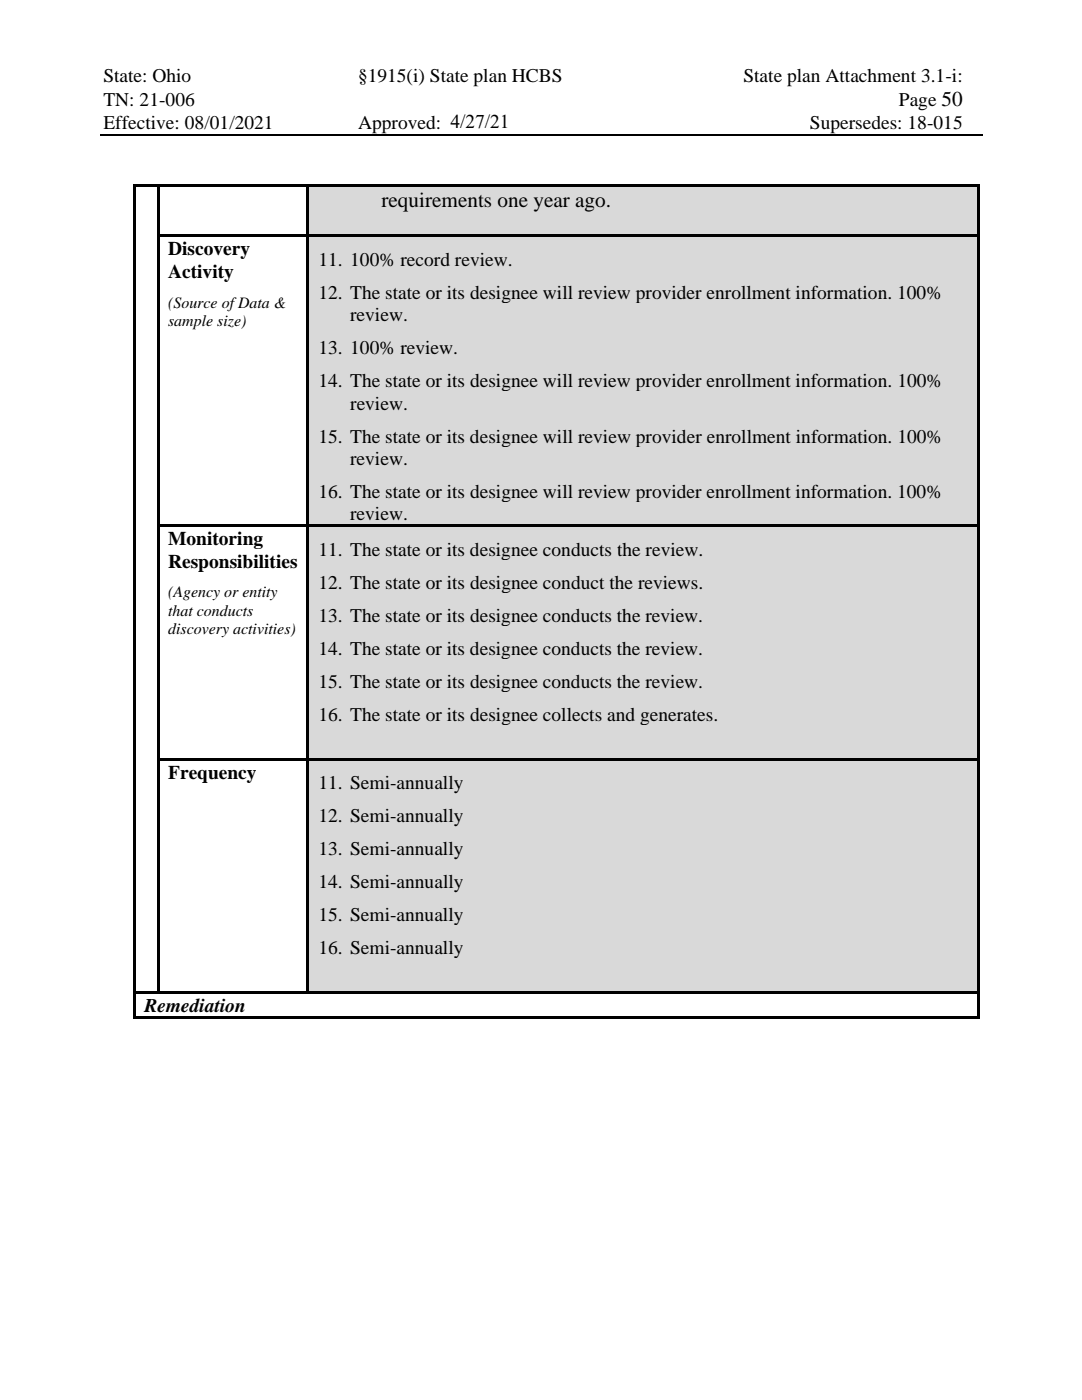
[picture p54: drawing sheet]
<svg xmlns="http://www.w3.org/2000/svg" width="216mm" height="279mm" viewBox="0 0 216 279" stroke-linecap="round" stroke-linejoin="round" font-family="sans-serif">
<defs><g id="words">
<text font-size="4.2" x="76.1" y="41.3">requirements one year ago.</text>
<g font-size="3.9">
<text x="20.6" y="16.3">State: Ohio</text>
<text x="71.4" y="16.3">§1915(i) State plan HCBS</text>
<text x="148.4" y="16.3">State plan Attachment 3.1-i:</text>
<text x="20.6" y="21.1">TN: 21-006</text>
<text x="179.4" y="21.1">Page 50</text>
<text x="20.6" y="25.7">Effective: 08/01/2021</text>
<text x="71.4" y="25.7">Approved: 4/27/21</text>
<text x="161.6" y="25.7">Supersedes: 18-015</text>
<text x="33.5" y="51">Discovery</text>
<text x="63.5" y="53.1">11. 100% record review.</text>
<text x="33.5" y="55.4">Activity</text>
<text x="63.5" y="59.7">12. The state or its designee will review provider enrollment information. 100%</text>
<text x="69.9" y="64.1">review.</text>
<text x="63.5" y="70.7">13. 100% review.</text>
<text x="63.5" y="77.3">14. The state or its designee will review provider enrollment information. 100%</text>
<text x="69.9" y="81.8">review.</text>
<text x="63.5" y="88.3">15. The state or its designee will review provider enrollment information. 100%</text>
<text x="69.9" y="92.8">review.</text>
<text x="63.5" y="99.4">16. The state or its designee will review provider enrollment information. 100%</text>
<text x="69.9" y="103.9">review.</text>
<text x="33.5" y="108.8">Monitoring</text>
<text x="33.5" y="113.3">Responsibilities</text>
<text x="63.5" y="110.9">11. The state or its designee conducts the review.</text>
<text x="63.5" y="117.5">12. The state or its designee conduct the reviews.</text>
<text x="63.5" y="124.1">13. The state or its designee conducts the review.</text>
<text x="63.5" y="130.7">14. The state or its designee conducts the review.</text>
<text x="63.5" y="137.3">15. The state or its designee conducts the review.</text>
<text x="63.5" y="143.8">16. The state or its designee collects and generates.</text>
<text x="33.5" y="155.4">Frequency</text>
<text x="63.5" y="157.5">11. Semi-annually</text>
<text x="63.5" y="164.1">12. Semi-annually</text>
<text x="63.5" y="170.7">13. Semi-annually</text>
<text x="63.5" y="177.3">14. Semi-annually</text>
<text x="63.5" y="183.8">15. Semi-annually</text>
<text x="63.5" y="190.4">16. Semi-annually</text>
<text x="28.9" y="202">Remediation</text>
</g>
<g font-size="3.2">
<text x="33.5" y="61.4">(Source of Data &amp;</text>
<text x="33.5" y="65">sample size)</text>
<text x="33.5" y="119.2">(Agency or entity</text>
<text x="33.5" y="122.9">that conducts</text>
<text x="33.5" y="126.5">discovery activities)</text>
</g>
</g></defs>
<path d="M20.1 27h176" fill="none" stroke="#000" stroke-width=".25"/>
<g fill="#d9d9d9">
<path d="M61.6 37.4h133.4v9.4h-133.4z" fill-rule="evenodd"/>
<path d="M63.3 37.4h130.1v4.8h-130.1z" fill-rule="evenodd"/>
<path d="M63.3 42.2h130.1v4.6h-130.1z" fill-rule="evenodd"/>
</g>
<g fill="#000">
<path d="M26.7 36.9h.5v.5h-.5z" fill-rule="evenodd"/>
<path d="M26.7 36.9h.5v.5h-.5z" fill-rule="evenodd"/>
<path d="M27.2 36.9h4.2v.5h-4.2z" fill-rule="evenodd"/>
<path d="M31.4 36.9h.5v.5h-.5z" fill-rule="evenodd"/>
<path d="M31.9 36.9h29.2v.5h-29.2z" fill-rule="evenodd"/>
<path d="M61.1 36.9h.5v.5h-.5z" fill-rule="evenodd"/>
<path d="M61.6 36.9h133.4v.5h-133.4z" fill-rule="evenodd"/>
<path d="M195 36.9h.5v.5h-.5z" fill-rule="evenodd"/>
<path d="M195 36.9h.5v.5h-.5z" fill-rule="evenodd"/>
<path d="M26.7 37.4h.5v9.4h-.5z" fill-rule="evenodd"/>
<path d="M31.4 37.4h.5v9.4h-.5z" fill-rule="evenodd"/>
<path d="M61.1 37.4h.5v9.4h-.5z" fill-rule="evenodd"/>
<path d="M195 37.4h.5v9.4h-.5z" fill-rule="evenodd"/>
</g>
<g fill="#d9d9d9">
<path d="M61.6 47.4h133.4v57.3h-133.4z" fill-rule="evenodd"/>
<path d="M63.3 47.4h130.1v6.5h-130.1z" fill-rule="evenodd"/>
<path d="M63.3 53.9h130.1v6.6h-130.1z" fill-rule="evenodd"/>
<path d="M63.3 60.5h130.1v4.5h-130.1z" fill-rule="evenodd"/>
<path d="M63.3 65h130.1v6.6h-130.1z" fill-rule="evenodd"/>
<path d="M63.3 71.6h130.1v6.5h-130.1z" fill-rule="evenodd"/>
<path d="M63.3 78.1h130.1v4.5h-130.1z" fill-rule="evenodd"/>
<path d="M63.3 82.6h130.1v6.6h-130.1z" fill-rule="evenodd"/>
<path d="M63.3 89.2h130.1v4.4h-130.1z" fill-rule="evenodd"/>
<path d="M63.3 93.6h130.1v6.6h-130.1z" fill-rule="evenodd"/>
<path d="M63.3 100.2h130.1v4.5h-130.1z" fill-rule="evenodd"/>
</g>
<g fill="#000">
<path d="M26.7 46.8h.5v.6h-.5z" fill-rule="evenodd"/>
<path d="M31.4 46.8h.5v.6h-.5z" fill-rule="evenodd"/>
<path d="M31.9 46.8h29.2v.6h-29.2z" fill-rule="evenodd"/>
<path d="M61.1 46.8h.5v.6h-.5z" fill-rule="evenodd"/>
<path d="M61.6 46.8h133.4v.6h-133.4z" fill-rule="evenodd"/>
<path d="M195 46.8h.5v.6h-.5z" fill-rule="evenodd"/>
<path d="M26.7 47.4h.5v57.3h-.5z" fill-rule="evenodd"/>
<path d="M31.4 47.4h.5v57.3h-.5z" fill-rule="evenodd"/>
<path d="M61.1 47.4h.5v57.3h-.5z" fill-rule="evenodd"/>
<path d="M195 47.4h.5v57.3h-.5z" fill-rule="evenodd"/>
</g>
<g fill="#d9d9d9">
<path d="M61.6 105.2h133.4v46.1h-133.4z" fill-rule="evenodd"/>
<path d="M63.3 105.2h130.1v6.6h-130.1z" fill-rule="evenodd"/>
<path d="M63.3 111.8h130.1v6.6h-130.1z" fill-rule="evenodd"/>
<path d="M63.3 118.4h130.1v6.6h-130.1z" fill-rule="evenodd"/>
<path d="M63.3 125h130.1v6.5h-130.1z" fill-rule="evenodd"/>
<path d="M63.3 131.5h130.1v6.6h-130.1z" fill-rule="evenodd"/>
<path d="M63.3 138.1h130.1v6.6h-130.1z" fill-rule="evenodd"/>
<path d="M63.3 144.7h130.1v6.6h-130.1z" fill-rule="evenodd"/>
</g>
<g fill="#000">
<path d="M26.7 104.7h.5v.5h-.5z" fill-rule="evenodd"/>
<path d="M31.4 104.7h.5v.5h-.5z" fill-rule="evenodd"/>
<path d="M31.9 104.7h29.2v.5h-29.2z" fill-rule="evenodd"/>
<path d="M61.1 104.7h.5v.5h-.5z" fill-rule="evenodd"/>
<path d="M61.6 104.7h133.4v.5h-133.4z" fill-rule="evenodd"/>
<path d="M195 104.7h.5v.5h-.5z" fill-rule="evenodd"/>
<path d="M26.7 105.2h.5v46.1h-.5z" fill-rule="evenodd"/>
<path d="M31.4 105.2h.5v46.1h-.5z" fill-rule="evenodd"/>
<path d="M61.1 105.2h.5v46.1h-.5z" fill-rule="evenodd"/>
<path d="M195 105.2h.5v46.1h-.5z" fill-rule="evenodd"/>
</g>
<g fill="#d9d9d9">
<path d="M61.6 151.8h133.4v46.1h-133.4z" fill-rule="evenodd"/>
<path d="M63.3 151.8h130.1v6.6h-130.1z" fill-rule="evenodd"/>
<path d="M63.3 158.4h130.1v6.6h-130.1z" fill-rule="evenodd"/>
<path d="M63.3 165h130.1v6.5h-130.1z" fill-rule="evenodd"/>
<path d="M63.3 171.5h130.1v6.6h-130.1z" fill-rule="evenodd"/>
<path d="M63.3 178.1h130.1v6.6h-130.1z" fill-rule="evenodd"/>
<path d="M63.3 184.7h130.1v6.6h-130.1z" fill-rule="evenodd"/>
<path d="M63.3 191.3h130.1v6.6h-130.1z" fill-rule="evenodd"/>
</g>
<g fill="#000">
<path d="M26.7 151.3h.5v.5h-.5z" fill-rule="evenodd"/>
<path d="M31.4 151.3h.5v.5h-.5z" fill-rule="evenodd"/>
<path d="M31.9 151.3h29.2v.5h-29.2z" fill-rule="evenodd"/>
<path d="M61.1 151.3h.5v.5h-.5z" fill-rule="evenodd"/>
<path d="M61.6 151.3h133.4v.5h-133.4z" fill-rule="evenodd"/>
<path d="M195 151.3h.5v.5h-.5z" fill-rule="evenodd"/>
<path d="M26.7 151.8h.5v46.1h-.5z" fill-rule="evenodd"/>
<path d="M26.7 197.9h.5v.5h-.5z" fill-rule="evenodd"/>
<path d="M27.2 197.9h4.2v.5h-4.2z" fill-rule="evenodd"/>
<path d="M31.4 151.8h.5v46.1h-.5z" fill-rule="evenodd"/>
<path d="M31.4 197.9h.5v.5h-.5z" fill-rule="evenodd"/>
<path d="M31.9 197.9h29.2v.5h-29.2z" fill-rule="evenodd"/>
<path d="M61.1 151.8h.5v46.1h-.5z" fill-rule="evenodd"/>
<path d="M61.1 197.9h.5v.5h-.5z" fill-rule="evenodd"/>
<path d="M61.6 197.9h133.4v.5h-133.4z" fill-rule="evenodd"/>
<path d="M195 151.8h.5v46.1h-.5z" fill-rule="evenodd"/>
<path d="M195 197.9h.5v.5h-.5z" fill-rule="evenodd"/>
<path d="M26.7 198.4h.5v4.5h-.5z" fill-rule="evenodd"/>
<path d="M26.7 202.9h.5v.5h-.5z" fill-rule="evenodd"/>
<path d="M26.7 202.9h.5v.5h-.5z" fill-rule="evenodd"/>
<path d="M27.2 202.9h167.8v.5h-167.8z" fill-rule="evenodd"/>
<path d="M195 198.4h.5v4.5h-.5z" fill-rule="evenodd"/>
<path d="M195 202.9h.5v.5h-.5z" fill-rule="evenodd"/>
<path d="M195 202.9h.5v.5h-.5z" fill-rule="evenodd"/>
</g>
<use href="#words"/>
</svg>
